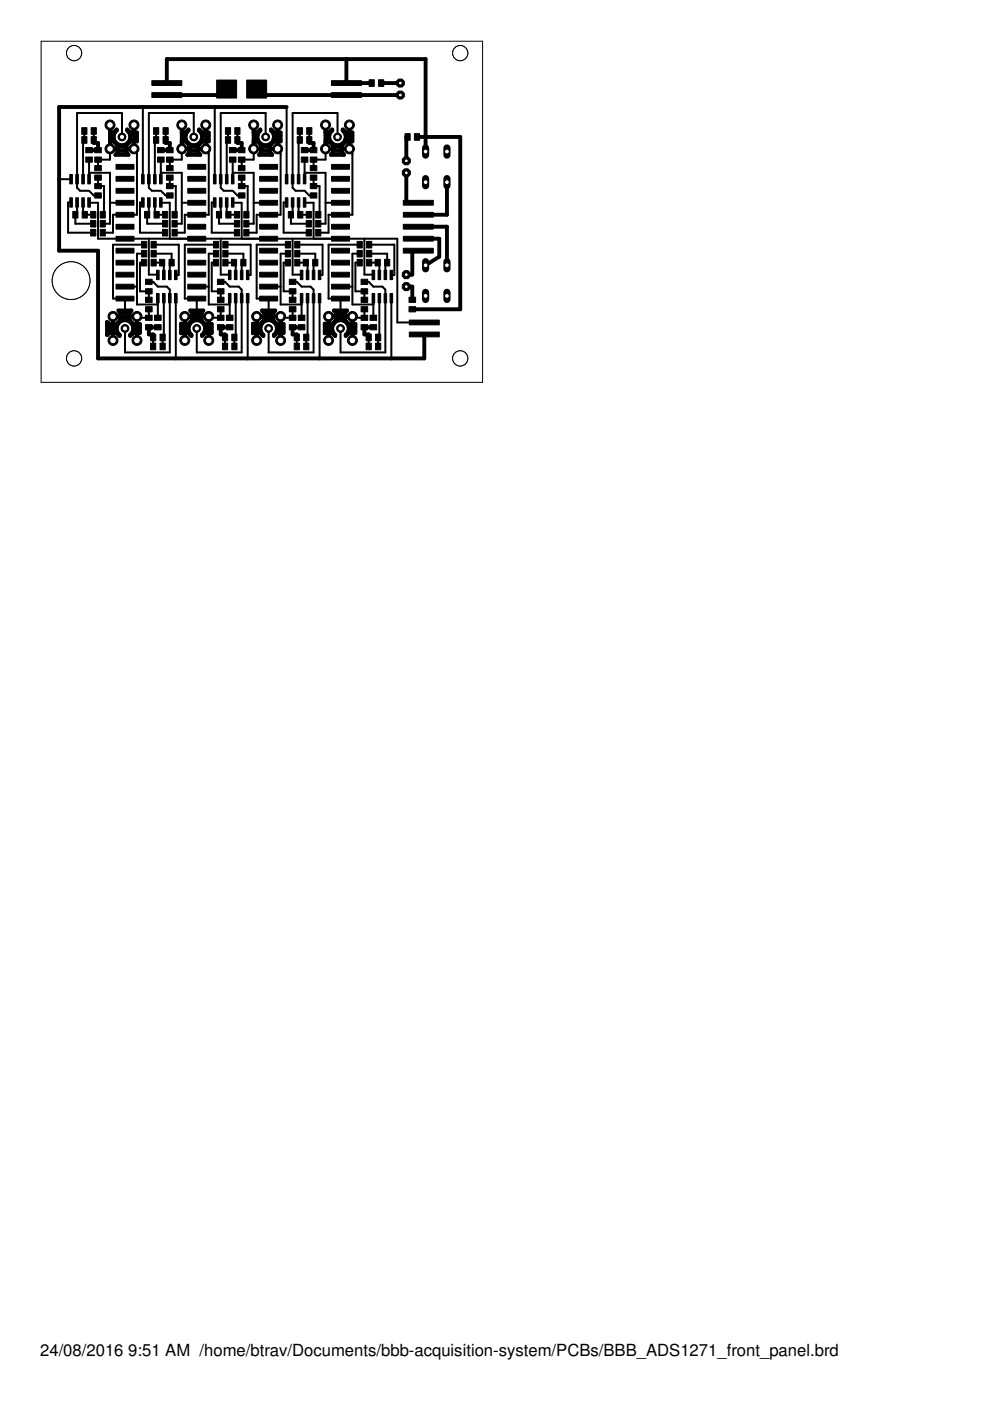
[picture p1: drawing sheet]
<svg xmlns="http://www.w3.org/2000/svg" width="210mm" height="297mm" viewBox="0 0 210 297" stroke-linecap="round" stroke-linejoin="round" font-family="sans-serif">
<defs><g id="words">
<g font-size="3.5">
<text x="8.5" y="287.5">24/08/2016</text>
<text x="27.2" y="287.5">9:51 AM /home/btrav/Documents/bbb-acquisition-system/PCBs/BBB_ADS1271_front_panel.brd</text>
</g>
</g></defs>
<g fill="#000" stroke="#000" stroke-width=".21">
<path d="M32.2 19.6h6.3v1.1h-6.3zM32.2 17.1h6.3v1h-6.3zM45.9 17h4.3v3.8h-4.3zM52.3 17h4.2v3.8h-4.2zM70.3 19.6h6.3v1.1h-6.3zM70.3 17.1h6.3v1h-6.3zM78.3 16.9h1.1v1.4h-1.1zM80.3 16.9h1.1v1.4h-1.1zM14.8 37h.5v2h-.5zM16.1 37h.5v2h-.5zM17.3 37h.6v2h-.6zM17.3 29h1.1v1.4h-1.1z"/>
<path d="M17.3 27.1h1.1v1.4h-1.1zM18.2 33.3h1.4v1.1h-1.4zM18.2 31.3h1.4v1.1h-1.4zM18.6 37h.6v2h-.6zM19.3 29h1.1v1.4h-1.1zM19.3 27.1h1.1v1.4h-1.1zM20.1 31.3h1.4v1.1h-1.4zM20.1 33.3h1.4v1.1h-1.4zM20.1 37.1h1.4v1.1h-1.4zM20.1 35.1h1.4v1.1h-1.4zM20.1 38.9h1.4v1.1h-1.4zM24.6 39.9h3.8v1.1h-3.8z"/>
<path d="M24.6 37.4h3.8v1h-3.8zM24.6 34.9h3.8v1h-3.8zM30 37h.6v2h-.6zM31.3 37h.5v2h-.5zM32.6 37h.5v2h-.5zM32.6 29h1.1v1.4h-1.1zM32.6 27.1h1.1v1.4h-1.1zM33.4 33.3h1.4v1.1h-1.4zM33.4 31.3h1.4v1.1h-1.4zM33.8 37h.6v2h-.6zM34.6 29h1.1v1.4h-1.1zM34.6 27.1h1.1v1.4h-1.1z"/>
<path d="M35.3 31.3h1.4v1.1h-1.4zM35.3 33.3h1.4v1.1h-1.4zM35.3 37.1h1.4v1.1h-1.4zM35.3 35.1h1.4v1.1h-1.4zM35.3 38.9h1.4v1.1h-1.4zM39.8 39.9h3.8v1.1h-3.8zM39.8 37.4h3.8v1h-3.8zM39.8 34.9h3.8v1h-3.8zM45.3 37h.5v2h-.5zM46.5 37h.6v2h-.6zM47.8 37h.5v2h-.5zM47.8 29h1.1v1.4h-1.1z"/>
<path d="M47.8 27.1h1.1v1.4h-1.1zM48.6 33.3h1.4v1.1h-1.4zM48.6 31.3h1.4v1.1h-1.4zM49.1 37h.5v2h-.5zM49.8 29h1.1v1.4h-1.1zM49.8 27.1h1.1v1.4h-1.1zM50.5 31.3h1.4v1.1h-1.4zM50.5 33.3h1.4v1.1h-1.4zM50.5 37.1h1.4v1.1h-1.4zM50.5 35.1h1.4v1.1h-1.4zM50.5 38.9h1.4v1.1h-1.4zM55.1 39.9h3.8v1.1h-3.8z"/>
<path d="M55.1 37.4h3.8v1h-3.8zM55.1 34.9h3.8v1h-3.8zM60.5 37h.5v2h-.5zM61.8 37h.5v2h-.5zM63 29h1.1v1.4h-1.1zM63 27.1h1.1v1.4h-1.1zM63 37h.6v2h-.6zM63.9 33.3h1.4v1.1h-1.4zM63.9 31.3h1.4v1.1h-1.4zM64.3 37h.6v2h-.6zM65 29h1.1v1.4h-1.1zM65 27.1h1.1v1.4h-1.1z"/>
<path d="M65.8 31.3h1.4v1.1h-1.4zM65.8 33.3h1.4v1.1h-1.4zM65.8 37.1h1.4v1.1h-1.4zM65.8 35.1h1.4v1.1h-1.4zM65.8 38.9h1.4v1.1h-1.4zM70.3 39.9h3.8v1.1h-3.8zM70.3 37.4h3.8v1h-3.8zM70.3 34.9h3.8v1h-3.8zM85.9 28.3h1.1v1.4h-1.1zM87.9 28.3h1.1v1.4h-1.1zM14.8 41.9h.5v2h-.5zM15.4 44.8h1.1v1.4h-1.1z"/>
<path d="M16.1 41.9h.5v2h-.5zM17.3 41.9h.6v2h-.6zM17.4 44.8h1.1v1.4h-1.1zM18.6 41.9h.6v2h-.6zM19.2 48.6h1.1v1.4h-1.1zM19.2 46.7h1.1v1.4h-1.1zM19.2 44.8h1.1v1.4h-1.1zM20.1 40.9h1.4v1.1h-1.4zM21.2 48.6h1.1v1.4h-1.1zM21.2 46.7h1.1v1.4h-1.1zM21.2 44.8h1.1v1.4h-1.1zM24.6 57.7h3.8v1h-3.8z"/>
<path d="M24.6 55.2h3.8v1h-3.8zM24.6 52.6h3.8v1.1h-3.8zM24.6 50.1h3.8v1h-3.8zM24.6 47.6h3.8v1h-3.8zM24.6 45h3.8v1h-3.8zM24.6 42.5h3.8v1h-3.8zM30 51.2h1.1v1.4h-1.1zM30 53.1h1.1v1.4h-1.1zM30 55h1.1v1.4h-1.1zM30 41.9h.6v2h-.6zM30.6 44.8h1.1v1.4h-1.1zM30.9 59.2h1.4v1.1h-1.4z"/>
<path d="M31.3 41.9h.5v2h-.5zM32 51.2h1.1v1.4h-1.1zM32 53.1h1.1v1.4h-1.1zM32 55h1.1v1.4h-1.1zM32.6 41.9h.5v2h-.5zM32.7 44.8h1.1v1.4h-1.1zM33.2 57.3h.5v2h-.5zM33.8 55h1.1v1.4h-1.1zM33.8 41.9h.6v2h-.6zM34.5 57.3h.5v2h-.5zM34.5 48.6h1.1v1.4h-1.1zM34.5 46.7h1.1v1.4h-1.1z"/>
<path d="M34.5 44.8h1.1v1.4h-1.1zM35.3 40.9h1.4v1.1h-1.4zM35.7 57.3h.6v2h-.6zM35.8 55h1.1v1.4h-1.1zM36.5 48.6h1.1v1.4h-1.1zM36.5 46.7h1.1v1.4h-1.1zM36.5 44.8h1.1v1.4h-1.1zM37 57.3h.5v2h-.5zM39.8 57.7h3.8v1h-3.8zM39.8 55.2h3.8v1h-3.8zM39.8 52.6h3.8v1.1h-3.8zM39.8 50.1h3.8v1h-3.8z"/>
<path d="M39.8 47.6h3.8v1h-3.8zM39.8 45h3.8v1h-3.8zM39.8 42.5h3.8v1h-3.8zM45.3 51.2h1.1v1.4h-1.1zM45.3 53.1h1.1v1.4h-1.1zM45.3 55h1.1v1.4h-1.1zM45.3 41.9h.5v2h-.5zM45.9 44.8h1.1v1.4h-1.1zM46.1 59.2h1.4v1.1h-1.4zM46.5 41.9h.6v2h-.6zM47.2 51.2h1.1v1.4h-1.1zM47.2 53.1h1.1v1.4h-1.1z"/>
<path d="M47.2 55h1.1v1.4h-1.1zM47.8 41.9h.5v2h-.5zM47.9 44.8h1.1v1.4h-1.1zM48.4 57.3h.6v2h-.6zM49.1 55h1.1v1.4h-1.1zM49.1 41.9h.5v2h-.5zM49.7 57.3h.5v2h-.5zM49.7 48.6h1.1v1.4h-1.1zM49.7 46.7h1.1v1.4h-1.1zM49.7 44.8h1.1v1.4h-1.1zM50.5 40.9h1.4v1.1h-1.4zM51 57.3h.5v2h-.5z"/>
<path d="M51.1 55h1.1v1.4h-1.1zM51.7 48.6h1.1v1.4h-1.1zM51.7 46.7h1.1v1.4h-1.1zM51.7 44.8h1.1v1.4h-1.1zM52.2 57.3h.6v2h-.6zM55.1 57.7h3.8v1h-3.8zM55.1 55.2h3.8v1h-3.8zM55.1 52.6h3.8v1.1h-3.8zM55.1 50.1h3.8v1h-3.8zM55.1 47.6h3.8v1h-3.8zM55.1 45h3.8v1h-3.8zM55.1 42.5h3.8v1h-3.8z"/>
<path d="M60.5 51.2h1.1v1.4h-1.1zM60.5 53.1h1.1v1.4h-1.1zM60.5 55h1.1v1.4h-1.1zM60.5 41.9h.5v2h-.5zM61.1 44.8h1.1v1.4h-1.1zM61.3 59.2h1.4v1.1h-1.4zM61.8 41.9h.5v2h-.5zM62.5 51.2h1.1v1.4h-1.1zM62.5 53.1h1.1v1.4h-1.1zM62.5 55h1.1v1.4h-1.1zM63 41.9h.6v2h-.6zM63.1 44.8h1.1v1.4h-1.1z"/>
<path d="M63.7 57.3h.5v2h-.5zM64.3 55h1.1v1.4h-1.1zM64.3 41.9h.6v2h-.6zM64.9 48.6h1.1v1.4h-1.1zM64.9 46.7h1.1v1.4h-1.1zM64.9 44.8h1.1v1.4h-1.1zM64.9 57.3h.6v2h-.6zM65.8 40.9h1.4v1.1h-1.4zM66.2 57.3h.6v2h-.6zM66.3 55h1.1v1.4h-1.1zM66.9 48.6h1.1v1.4h-1.1zM66.9 46.7h1.1v1.4h-1.1z"/>
<path d="M66.9 44.8h1.1v1.4h-1.1zM67.5 57.3h.5v2h-.5zM70.3 57.7h3.8v1h-3.8zM70.3 55.2h3.8v1h-3.8zM70.3 52.6h3.8v1.1h-3.8zM70.3 50.1h3.8v1h-3.8zM70.3 47.6h3.8v1h-3.8zM70.3 45h3.8v1h-3.8zM70.3 42.5h3.8v1h-3.8zM75.7 51.2h1.1v1.4h-1.1zM75.7 53.1h1.1v1.4h-1.1zM75.7 55h1.1v1.4h-1.1z"/>
<path d="M76.6 59.2h1.4v1.1h-1.4zM77.7 51.2h1.1v1.4h-1.1zM77.7 53.1h1.1v1.4h-1.1zM77.7 55h1.1v1.4h-1.1zM78.9 57.3h.5v2h-.5zM79.5 55h1.1v1.4h-1.1zM80.2 57.3h.5v2h-.5zM81.4 57.3h.6v2h-.6zM81.5 55h1.1v1.4h-1.1zM82.7 57.3h.5v2h-.5zM85.5 52.6h6.4v1.1h-6.4zM85.5 50.1h6.4v1h-6.4z"/>
<path d="M85.5 47.6h6.4v1h-6.4zM85.5 45h6.4v1h-6.4zM85.5 42.5h6.4v1h-6.4zM24.6 62.8h3.8v1h-3.8zM24.6 60.3h3.8v1h-3.8zM30.9 68.8h1.4v1.1h-1.4zM30.9 66.8h1.4v1.1h-1.4zM30.9 63h1.4v1.1h-1.4zM30.9 65h1.4v1.1h-1.4zM30.9 61.2h1.4v1.1h-1.4zM31.9 70.8h1.1v1.4h-1.1zM31.9 72.7h1.1v1.4h-1.1z"/>
<path d="M32.8 66.8h1.4v1.1h-1.4zM32.8 68.8h1.4v1.1h-1.4zM33.2 62.2h.5v2h-.5zM33.9 70.8h1.1v1.4h-1.1zM33.9 72.7h1.1v1.4h-1.1zM34.5 62.2h.5v2h-.5zM35.7 62.2h.6v2h-.6zM37 62.2h.5v2h-.5zM39.8 62.8h3.8v1h-3.8zM39.8 60.3h3.8v1h-3.8zM46.1 68.8h1.4v1.1h-1.4zM46.1 66.8h1.4v1.1h-1.4z"/>
<path d="M46.1 63h1.4v1.1h-1.4zM46.1 65h1.4v1.1h-1.4zM46.1 61.2h1.4v1.1h-1.4zM47.2 70.8h1.1v1.4h-1.1zM47.2 72.7h1.1v1.4h-1.1zM48 66.8h1.4v1.1h-1.4zM48 68.8h1.4v1.1h-1.4zM48.4 62.2h.6v2h-.6zM49.1 70.8h1.1v1.4h-1.1zM49.1 72.7h1.1v1.4h-1.1zM49.7 62.2h.5v2h-.5zM51 62.2h.5v2h-.5z"/>
<path d="M52.2 62.2h.6v2h-.6zM55.1 62.8h3.8v1h-3.8zM55.1 60.3h3.8v1h-3.8zM61.3 68.8h1.4v1.1h-1.4zM61.3 66.8h1.4v1.1h-1.4zM61.3 63h1.4v1.1h-1.4zM61.3 65h1.4v1.1h-1.4zM61.3 61.2h1.4v1.1h-1.4zM62.4 70.8h1.1v1.4h-1.1zM62.4 72.7h1.1v1.4h-1.1zM63.2 66.8h1.4v1.1h-1.4zM63.2 68.8h1.4v1.1h-1.4z"/>
<path d="M63.7 62.2h.5v2h-.5zM64.4 70.8h1.1v1.4h-1.1zM64.4 72.7h1.1v1.4h-1.1zM64.9 62.2h.6v2h-.6zM66.2 62.2h.6v2h-.6zM67.5 62.2h.5v2h-.5zM70.3 62.8h3.8v1h-3.8zM70.3 60.3h3.8v1h-3.8zM76.6 68.8h1.4v1.1h-1.4zM76.6 66.8h1.4v1.1h-1.4zM76.6 63h1.4v1.1h-1.4zM76.6 65h1.4v1.1h-1.4z"/>
<path d="M76.6 61.2h1.4v1.1h-1.4zM77.6 70.8h1.1v1.4h-1.1zM77.6 72.7h1.1v1.4h-1.1zM78.5 66.8h1.4v1.1h-1.4zM78.5 68.8h1.4v1.1h-1.4zM78.9 62.2h.5v2h-.5zM79.6 70.8h1.1v1.4h-1.1zM79.6 72.7h1.1v1.4h-1.1zM80.2 62.2h.5v2h-.5zM81.4 62.2h.6v2h-.6zM82.7 62.2h.5v2h-.5zM86.7 63h1.4v1.1h-1.4z"/>
<path d="M86.7 65h1.4v1.1h-1.4zM86.8 70.4h6.3v1h-6.3zM86.8 67.9h6.3v1h-6.3z"/>
</g>
<g fill="none" stroke="#000" stroke-width=".83">
<path d="M35.4 17.6v-5.1h54.8v19.6M48 18.9l.2 1.3h-12.8M54.4 18.9l-.1 1.3h30.6M73.4 12.5v5.1h5.4M80.8 17.6h4.1M19.9 29.7v.6h.9v1.5h-1.9M23.3 28.2l1-.3 .4-.4v.2a1.76 1.76 0 0 0-.1 2.6 1.76 1.76 0 0 0 2.5 0 1.76 1.76 0 0 0-.1-2.6v-.2a1.78 1.78 0 0 0 2 .6v1.9a1.71 1.71 0 0 0-2.3 1.9M23.3 30.3h.1M23.3 26.5h.1M23.3 29.9a1.68 1.68 0 0 1 1.7 2M23.3 31.6h1.7M23.3 26.5v5.1"/>
<path d="M23.3 31.1h.1M23.3 29.5h.9M23.3 28.8h.8M23.3 28h.1M23.3 27.2h.1M24.2 28h.2M24.5 30.3h.2M24.6 32.7h2.5M25 31.1h1.8M25 31.9l-.4 .8M25 31.9h1.7M26.7 31.6h2.3"/>
<path d="M26.7 31.9l.5 .9h-2.7l.1-.1M27 30.3h.2M27.3 28h.3M27.5 29.5h1.5M27.6 28.8h1.4M28.4 30.3h.1M28.4 26.5v1.7M28.4 29.9v1.7M28.4 26.5h.1M28.4 31.1h.1M28.4 28h.1M28.4 27.2h.1"/>
<path d="M35.1 29.7v.6h.9v1.5h-1.9M38.5 28.2a1.68 1.68 0 0 0 1.5-.7v.2a1.76 1.76 0 0 0-.2 2.6 1.76 1.76 0 0 0 2.6 0 1.76 1.76 0 0 0-.2-2.6v-.2a1.72 1.72 0 0 0 2.1 .6v1.9a1.69 1.69 0 0 0-2.3 1.9M38.5 29.9a1.71 1.71 0 0 1 1.7 2M38.5 30.3h.1M38.5 31.6h1.8M38.5 31.1h.1M38.5 29.5h.9M38.5 28.8h.8M38.5 28h.1M38.5 27.2h.1M38.6 26.5l-.1 5.1M39.4 28h.3"/>
<path d="M39.7 30.3h.2M39.9 32.7h2.4M40.2 31.1h1.8M40.2 31.9h1.8M40.2 31.9l-.4 .8M41.9 31.6h2.4M42 31.9l.5 .9h-2.8l.1-.1M42.2 30.3h.2M42.5 28h.3M42.8 29.5h1.5M42.8 28.8h1.5M43.6 30.3h.1"/>
<path d="M43.6 26.5h.1M43.6 31.1h.1M43.6 28h.1M43.6 27.2h.1M43.6 26.5v1.7M43.6 29.9v1.7M50.3 29.7v.6h.9v1.5h-1.9M53.8 28.2l.7-.2 .7-.5v.2a1.76 1.76 0 0 0-.2 2.6 1.76 1.76 0 0 0 2.6 0 1.76 1.76 0 0 0-.2-2.6v-.2a1.74 1.74 0 0 0 2.1 .6v1.9a1.71 1.71 0 0 0-2.3 1.9M53.8 30.3h.1M53.8 26.5h.1M53.8 29.9a1.68 1.68 0 0 1 1.7 2M53.8 31.6h1.7"/>
<path d="M53.8 31.1h.1M53.8 29.5h.9M53.8 28.8h.8M53.8 28h.1M53.8 27.2h.1M53.8 26.5v5.1M54.6 28h.3M55 30.3h.2M55.1 32.7l-.2 .1h2.8l-.1-.1M55.1 32.7h2.5M55.4 31.1h1.8M55.5 31.9h1.7"/>
<path d="M55.5 31.9l-.4 .8M57.1 31.6h2.4M57.2 31.9l.4 .8M57.5 30.3h.2M57.7 28h.3M58 29.5h1.5M58.1 28.8h1.4M58.9 30.3h.1M58.9 26.5h.1M58.9 31.1h.1M58.9 28h.1M58.9 27.2h.1"/>
<path d="M58.9 26.5v1.7M58.9 29.9v1.7M60.8 22.7h-48.3v30.4h8.3v22.9h69.2v-5.1M65.6 29.7v.6h.9v1.5h-1.9M69 28.2a1.75 1.75 0 0 0 1.4-.7v.2a1.76 1.76 0 0 0-.1 2.6 1.76 1.76 0 0 0 2.5 0 1.76 1.76 0 0 0-.1-2.6v-.2a1.74 1.74 0 0 0 2 .6v1.9a1.7 1.7 0 0 0-2.3 1.9M69 30.3h.1M69 29.9a1.71 1.71 0 0 1 1.7 2M69 31.6h1.7M69 31.1h.1M69 29.5h.9M69 28.8h.8M69 28h.1"/>
<path d="M69 27.2h.1M69 26.5v5.1M69.8 28h.3M70.2 30.3h.2M70.3 32.7h2.5M70.7 31.1h1.8M70.7 31.9l-.5 .9h2.7l-.5-.9M70.7 31.9h1.7M72.4 31.6h2.3M72.7 30.3h.2M73 28h.3M73.2 29.5h1.5"/>
<path d="M73.3 28.8h1.4M74.1 30.3h.1M74.1 26.5h.1M74.1 31.1h.1M74.1 28h.1M74.1 27.2h.1M74.1 26.5v1.7M74.1 29.9v1.7M86.1 36.6v6.4h2.6M86.4 29h-.3v5.1M88.4 29h9.2v36.6h-10.2M94.8 38.6v6.9h-6.1"/>
<path d="M88.7 53.1h-1.3v5.1h-1.3M88.7 48.1h6.1v8.1M88.7 50.6h4.4v3.8l-2.9 1.8M22.7 70.9h.1M22.7 69.4h2M22.7 70.1h2.1M22.7 68.6h.4M24 70.9h.1M24 70.5v1.7M24 72.2h.1M24 71.7h.1M24 68.6h.1"/>
<path d="M24 67.8h.1M24.8 68.6h.3M25.1 70.9h.2M25.4 66.2h2.2M25.5 67.8h2M25.7 67a1.71 1.71 0 0 1-1.1 1.7 1.71 1.71 0 0 1-1.9-.4v2.7a1.73 1.73 0 0 1 2.7 .2v-.2a1.76 1.76 0 0 1-.2-2.6 1.76 1.76 0 0 1 2.6 0 1.76 1.76 0 0 1-.2 2.6v.2a1.76 1.76 0 0 1 2.1-.6v-1.9a1.7 1.7 0 0 1-2.4-1.7M25.7 67.1h-1.7v1.7M25.7 67l-.2-.6-.4-.6h2.8l-.4 .6-.2 .6M25.7 67h1.6M27.3 67.1h1.8l-.1 1.7M27.7 70.9h.2M27.9 68.6h.3"/>
<path d="M28.2 70.1h1.5M28.2 69.4h1.5M29 70.9h.1M29 72.2h.1M29 70.5v1.7M29 71.7h.1M29 68.6h.1M29 67.8h.1M33.5 69.4h-1.9v1.5h.9v.6M38.4 69.4h1.6M38.4 70.1h1.6M39.2 70.9h.1"/>
<path d="M39.2 70.5v1.7M39.2 71.7h.1M39.2 68.6h.1M39.2 67.8h.1M40 68.6h.3M40.3 70.9h.2M40.7 66.2h2.1M40.7 67.8h2M40.9 67a1.71 1.71 0 0 1-2.5 1.6v2.1a1.73 1.73 0 0 1 2.2 .5v-.2a1.76 1.76 0 0 1-.2-2.6 1.76 1.76 0 0 1 2.6 0 1.76 1.76 0 0 1-.2 2.6v.2a1.74 1.74 0 0 1 2.1-.6v-1.9a1.7 1.7 0 0 1-2.4-1.7M40.9 67.1h-1.7v1.7M40.9 67l-.2-.6-.4-.6h2.8l-.4 .6-.2 .6M40.9 67h1.6"/>
<path d="M42.5 67.1h1.8v1.7M42.9 70.9h.2M43.1 68.6h.3M43.4 70.1h1.5M43.5 69.4h1.4M44.3 70.9h.1M44.3 72.2h.1M44.3 71.7h.1M44.3 68.6h.1M44.3 67.8h.1M44.3 70.5v1.7M48.7 69.4h-1.9v1.5h.9v.6"/>
<path d="M53.6 69.4h1.6M53.6 70.1h1.7M53.6 70.7h.1M53.6 68.6v2.1M53.6 68.6h.1M54.4 70.9h.1M54.4 72.2h.1M54.4 71.7h.1M54.4 68.6h.1M54.4 67.8h.1M54.4 70.5v1.7M55.3 68.6h.3"/>
<path d="M55.6 70.9h.2M55.9 66.2h2.1M56 67.8h1.9M56.1 67a1.72 1.72 0 0 1-2.4 1.6M56.1 67.1h-1.7v1.7M56.1 67l-.1-.6-.4-.6h2.8l-.4 .6-.2 .6M56.1 67h1.7M57.8 67a1.7 1.7 0 0 0 2.3 1.7v1.9a1.72 1.72 0 0 0-2 .6v-.2a1.76 1.76 0 0 0 .1-2.6 1.76 1.76 0 0 0-2.5 0 1.76 1.76 0 0 0 .1 2.6v.2a1.73 1.73 0 0 0-2.1-.5M57.8 67.1h1.7v1.7M58.1 70.9h.2M58.4 68.6h.2M58.6 70.1h1.5"/>
<path d="M58.7 69.4h1.4M59.5 70.9h.1M59.5 72.2h.1M59.5 71.7h.1M59.5 68.6h.1M59.5 67.8h.1M59.5 70.5v1.7M63.9 69.4h-1.9v1.5h.9v.6M68.9 69.4h1.5M68.9 70.1h1.6M69.7 70.9h.1M69.7 70.5v1.7"/>
<path d="M69.7 71.7h.1M69.7 68.6h.1M69.7 67.8h.1M70.5 68.6h.3M70.8 70.9h.2M71.1 66.2h2.2M71.2 67.8h2M71.4 67a1.69 1.69 0 0 1-2.5 1.6v2.1a1.79 1.79 0 0 1 2.2 .5v-.2a1.76 1.76 0 0 1-.2-2.6 1.76 1.76 0 0 1 2.6 0 1.76 1.76 0 0 1-.2 2.6v.2a1.74 1.74 0 0 1 2.1-.6v-1.9a1.68 1.68 0 0 1-2.4-1.7M71.4 67.1h-1.7v1.7M71.4 67l-.2-.6-.4-.6h2.8l-.4 .6-.2 .6M71.4 67h1.6M73 67.1h1.7v1.7"/>
<path d="M73.4 70.9h.2M73.6 68.6h.3M73.9 70.1h1.5M73.9 69.4h1.5M74.7 70.9h.1M74.7 72.2h.1M74.7 71.7h.1M74.7 68.6h.1M74.7 67.8h.1M74.7 70.5v1.7M79.2 69.4h-1.9v1.5h.9v.6M86.1 60.8h1.3v2.8"/>
</g>
<g fill="none" stroke="#000" stroke-width=".42">
<path d="M12.5 38h2.6M17.9 27.8v1.9l-.3 .6v7.7M18.9 33.8v4.2M18.9 36.6h4.4v10.8h-1.5M19.9 27.8v1.9M20.8 37.7v1.8h1.3v6h-.3M23.3 26.5v7.3h-2.5v1.8M24 31.3l-.7 .3M25.9 29v-5h-9.6v15.8l.7 .6h1.9l1 1h.9M28.4 26.5v5.1h.6v13.9h-5v3.8h-2.2M30.3 22.7v15.3M33.1 27.8v1.9l-.3 .6v7.7"/>
<path d="M34.1 33.8v4.2M34.1 36.6h4.4v10.8h-1.5M35.1 27.8v1.9M36 37.7v1.8h1.3v6h-.3M38.5 26.5v7.3h-2.5v1.8M39.2 31.3l-.7 .3M41.1 29v-5h-9.5v15.8l.6 .6h1.9l1 1h.9M43.6 26.5v5.1h.7v13.9h-5.1v3.8h-2.2M45.5 22.7v15.3M48.3 27.8v1.9l-.2 .6v7.7M49.3 33.8v4.2M49.3 36.6h4.5v10.8h-1.6"/>
<path d="M50.3 27.8v1.9M51.2 37.7v1.8h1.3v6h-.3M53.8 26.5v7.3h-2.6v1.8M54.4 31.3l-.6 .3M56.3 29v-5h-9.5v15.8l.6 .6h1.9l1 1h.9M58.9 26.5v5.1h.6v13.9h-5.1v3.8h-2.2M60.8 22.7v15.3M63.6 27.8v1.9l-.3 .6v7.7M64.6 33.8v4.2M64.6 36.6h4.4v10.8h-1.5M65.6 27.8v1.9M66.5 37.7v1.8h1.3v6h-.3"/>
<path d="M69 26.5v7.3h-2.5v1.8M69.7 31.3l-.7 .3M71.6 29v-5h-9.6v15.8l.7 .6h1.9l1 1h.9M74.1 26.5v5.1h.6v13.9h-5v3.8h-2.2M15.1 42.9h-.7v6.4h5.4M16.3 42.9v2.6h-.3v1.9h3.8M17.6 42.9v2.6h2.2M18.9 42.9l1.9 .1v7.6h63.4v17.8h5.8M23.3 43h3.2M30.3 42.9h-.6v6.4h5.3M30.6 51.9h-6.6v11.4h2.5v3.8M30.6 55.7h-.9v6.1h1.9v1.8"/>
<path d="M30.6 53.8h-1.6v10.8h4.5M31.6 59.8h.9l1 1h1.9l.6 .6v13.3h-9.5v-5.1M31.6 50.6v7.6l1.9 .1M31.6 42.9v2.6h-.4v1.9h3.8M32.6 51.9h5.3v6.4h-.6M32.6 55.7h2.1v2.6M32.6 53.8h3.8v1.9h-.4v2.6M32.8 42.9v2.6h2.2M34.1 42.9l1.9 .1v7.6M38.5 43h3.2M45.5 42.9h-.6v6.4h5.3M45.8 51.9h-6.6v11.4h2.5v3.8"/>
<path d="M45.8 55.7h-.9v6.1h1.9v1.8M45.8 53.8h-1.5v10.8h4.4M46.8 59.8h.9l1 1h1.9l.6 .6v13.3h-9.5v-5.1M46.8 50.6v7.6l1.9 .1M46.8 42.9v2.6h-.4v1.9h3.8M47.8 51.9h5.3v6.4h-.6M47.8 55.7h2.2v2.6M47.8 53.8h3.8v1.9h-.4v2.6M48.1 42.9v2.6h2.1M49.3 42.9l1.9 .1v7.6M53.8 43h3.2M60.8 42.9h-.7v6.4h5.4"/>
<path d="M61 51.9h-6.6v11.4h2.6v3.8M61 55.7h-.9v6.1h1.9v1.8M61 53.8h-1.5v10.8h4.4M62 59.8h.9l1 1h1.9l.7 .6v13.3h-9.5v-5.1M62 50.6v7.6l1.9 .1M62 42.9v2.6h-.3v1.9h3.8M63 51.9h5.4v6.4h-.6M63 55.7h2.2v2.6M63 53.8h3.8v1.9h-.3v2.6M63.3 42.9v2.6h2.2M64.6 42.9l1.9 .1v7.6M69 43h3.2"/>
<path d="M76.3 51.9h-6.6v11.4h2.5v3.8M76.3 55.7h-.9v6.1h1.9v1.8M76.3 53.8h-1.6v10.8h4.5M77.3 59.8h.9l1 1h1.9l.6 .6v13.3h-9.5v-5.1M77.3 50.6v7.6l1.9 .1M78.3 51.9h5.3v6.4h-.6M78.3 55.7h2.1v2.6M78.3 53.8h3.8v1.9h-.4v2.6M24 72.2v-5.1h5v5.1M26.5 60.8h2.5M31.6 65.6v1.8h-2.6M32.5 71.5v1.9"/>
<path d="M33.5 63.2v4.2M34.7 63.2v7.7l-.2 .6v1.9M37.3 63.2v12.8M39.2 72.2v-5.1h5.1v5.1M41.7 60.8h2.6M46.8 65.6v1.8h-2.5M47.7 71.5v1.9M48.7 63.2v4.2M50 63.2v7.7l-.3 .6v1.9M52.5 63.2v12.8M54.4 72.2v-5.1h5.1v5.1M57 60.8h2.5"/>
<path d="M62 65.6v1.8h-2.5M62.9 71.5v1.9M63.9 63.2v4.2M65.2 63.2v7.7l-.3 .6v1.9M67.8 63.2v12.8M69.7 72.2v-5.1h5v5.1M72.2 60.8h2.5M77.3 65.6v1.8h-2.6M78.2 71.5v1.9M79.2 63.2v4.2M80.4 63.2v7.7l-.2 .6v1.9M83 63.2v12.8"/>
</g>
<circle cx="26.5" cy="69.6" r=".83" fill="#000" stroke="#000" stroke-width=".21"/>
<circle cx="26.5" cy="69.6" r=".55" fill="#fff" stroke="#000" stroke-width=".21"/>
<circle cx="29" cy="72.2" r="1.06" fill="#000" stroke="#000" stroke-width=".21"/>
<circle cx="29" cy="72.2" r=".7" fill="#fff" stroke="#000" stroke-width=".21"/>
<circle cx="24" cy="72.2" r="1.06" fill="#000" stroke="#000" stroke-width=".21"/>
<circle cx="24" cy="72.2" r=".7" fill="#fff" stroke="#000" stroke-width=".21"/>
<circle cx="24" cy="67.1" r="1.06" fill="#000" stroke="#000" stroke-width=".21"/>
<circle cx="24" cy="67.1" r=".7" fill="#fff" stroke="#000" stroke-width=".21"/>
<circle cx="29" cy="67.1" r="1.06" fill="#000" stroke="#000" stroke-width=".21"/>
<circle cx="29" cy="67.1" r=".7" fill="#fff" stroke="#000" stroke-width=".21"/>
<circle cx="86.1" cy="36.6" r=".92" fill="#000" stroke="#000" stroke-width=".21"/>
<circle cx="86.1" cy="36.6" r=".4" fill="#fff" stroke="#000" stroke-width=".21"/>
<circle cx="86.1" cy="34.1" r=".92" fill="#000" stroke="#000" stroke-width=".21"/>
<circle cx="86.1" cy="34.1" r=".4" fill="#fff" stroke="#000" stroke-width=".21"/>
<circle cx="86.1" cy="58.2" r=".92" fill="#000" stroke="#000" stroke-width=".21"/>
<circle cx="86.1" cy="58.2" r=".4" fill="#fff" stroke="#000" stroke-width=".21"/>
<circle cx="86.1" cy="60.8" r=".92" fill="#000" stroke="#000" stroke-width=".21"/>
<circle cx="86.1" cy="60.8" r=".4" fill="#fff" stroke="#000" stroke-width=".21"/>
<circle cx="84.9" cy="20.2" r=".92" fill="#000" stroke="#000" stroke-width=".21"/>
<circle cx="84.9" cy="20.2" r=".4" fill="#fff" stroke="#000" stroke-width=".21"/>
<circle cx="84.9" cy="17.6" r=".92" fill="#000" stroke="#000" stroke-width=".21"/>
<circle cx="84.9" cy="17.6" r=".4" fill="#fff" stroke="#000" stroke-width=".21"/>
<path d="M94.8 31.4v1.5" fill="none" stroke="#000" stroke-width="1.5"/>
<circle cx="94.8" cy="32.1" r=".51" fill="#fff" stroke="#000" stroke-width=".21"/>
<path d="M94.8 37.9v1.5" fill="none" stroke="#000" stroke-width="1.5"/>
<circle cx="94.8" cy="38.6" r=".51" fill="#fff" stroke="#000" stroke-width=".21"/>
<path d="M90.2 31.4v1.5" fill="none" stroke="#000" stroke-width="1.5"/>
<circle cx="90.2" cy="32.1" r=".51" fill="#fff" stroke="#000" stroke-width=".21"/>
<path d="M90.2 37.9v1.5" fill="none" stroke="#000" stroke-width="1.5"/>
<circle cx="90.2" cy="38.6" r=".51" fill="#fff" stroke="#000" stroke-width=".21"/>
<path d="M94.8 55.5v1.5" fill="none" stroke="#000" stroke-width="1.5"/>
<circle cx="94.8" cy="56.2" r=".51" fill="#fff" stroke="#000" stroke-width=".21"/>
<path d="M94.8 62v1.5" fill="none" stroke="#000" stroke-width="1.5"/>
<circle cx="94.8" cy="62.7" r=".51" fill="#fff" stroke="#000" stroke-width=".21"/>
<path d="M90.2 55.5v1.5" fill="none" stroke="#000" stroke-width="1.5"/>
<circle cx="90.2" cy="56.2" r=".51" fill="#fff" stroke="#000" stroke-width=".21"/>
<path d="M90.2 62v1.5" fill="none" stroke="#000" stroke-width="1.5"/>
<circle cx="90.2" cy="62.7" r=".51" fill="#fff" stroke="#000" stroke-width=".21"/>
<circle cx="41.7" cy="69.6" r=".83" fill="#000" stroke="#000" stroke-width=".21"/>
<circle cx="41.7" cy="69.6" r=".55" fill="#fff" stroke="#000" stroke-width=".21"/>
<circle cx="44.3" cy="72.2" r="1.06" fill="#000" stroke="#000" stroke-width=".21"/>
<circle cx="44.3" cy="72.2" r=".7" fill="#fff" stroke="#000" stroke-width=".21"/>
<circle cx="39.2" cy="72.2" r="1.06" fill="#000" stroke="#000" stroke-width=".21"/>
<circle cx="39.2" cy="72.2" r=".7" fill="#fff" stroke="#000" stroke-width=".21"/>
<circle cx="39.2" cy="67.1" r="1.06" fill="#000" stroke="#000" stroke-width=".21"/>
<circle cx="39.2" cy="67.1" r=".7" fill="#fff" stroke="#000" stroke-width=".21"/>
<circle cx="44.3" cy="67.1" r="1.06" fill="#000" stroke="#000" stroke-width=".21"/>
<circle cx="44.3" cy="67.1" r=".7" fill="#fff" stroke="#000" stroke-width=".21"/>
<circle cx="57" cy="69.6" r=".83" fill="#000" stroke="#000" stroke-width=".21"/>
<circle cx="57" cy="69.6" r=".55" fill="#fff" stroke="#000" stroke-width=".21"/>
<circle cx="59.5" cy="72.2" r="1.06" fill="#000" stroke="#000" stroke-width=".21"/>
<circle cx="59.5" cy="72.2" r=".7" fill="#fff" stroke="#000" stroke-width=".21"/>
<circle cx="54.4" cy="72.2" r="1.06" fill="#000" stroke="#000" stroke-width=".21"/>
<circle cx="54.4" cy="72.2" r=".7" fill="#fff" stroke="#000" stroke-width=".21"/>
<circle cx="54.4" cy="67.1" r="1.06" fill="#000" stroke="#000" stroke-width=".21"/>
<circle cx="54.4" cy="67.1" r=".7" fill="#fff" stroke="#000" stroke-width=".21"/>
<circle cx="59.5" cy="67.1" r="1.06" fill="#000" stroke="#000" stroke-width=".21"/>
<circle cx="59.5" cy="67.1" r=".7" fill="#fff" stroke="#000" stroke-width=".21"/>
<circle cx="72.2" cy="69.6" r=".83" fill="#000" stroke="#000" stroke-width=".21"/>
<circle cx="72.2" cy="69.6" r=".55" fill="#fff" stroke="#000" stroke-width=".21"/>
<circle cx="74.7" cy="72.2" r="1.06" fill="#000" stroke="#000" stroke-width=".21"/>
<circle cx="74.7" cy="72.2" r=".7" fill="#fff" stroke="#000" stroke-width=".21"/>
<circle cx="69.7" cy="72.2" r="1.06" fill="#000" stroke="#000" stroke-width=".21"/>
<circle cx="69.7" cy="72.2" r=".7" fill="#fff" stroke="#000" stroke-width=".21"/>
<circle cx="69.7" cy="67.1" r="1.06" fill="#000" stroke="#000" stroke-width=".21"/>
<circle cx="69.7" cy="67.1" r=".7" fill="#fff" stroke="#000" stroke-width=".21"/>
<circle cx="74.7" cy="67.1" r="1.06" fill="#000" stroke="#000" stroke-width=".21"/>
<circle cx="74.7" cy="67.1" r=".7" fill="#fff" stroke="#000" stroke-width=".21"/>
<circle cx="25.9" cy="29" r=".83" fill="#000" stroke="#000" stroke-width=".21"/>
<circle cx="25.9" cy="29" r=".55" fill="#fff" stroke="#000" stroke-width=".21"/>
<circle cx="23.3" cy="26.5" r="1.06" fill="#000" stroke="#000" stroke-width=".21"/>
<circle cx="23.3" cy="26.5" r=".7" fill="#fff" stroke="#000" stroke-width=".21"/>
<circle cx="28.4" cy="26.5" r="1.06" fill="#000" stroke="#000" stroke-width=".21"/>
<circle cx="28.4" cy="26.5" r=".7" fill="#fff" stroke="#000" stroke-width=".21"/>
<circle cx="28.4" cy="31.6" r="1.06" fill="#000" stroke="#000" stroke-width=".21"/>
<circle cx="28.4" cy="31.6" r=".7" fill="#fff" stroke="#000" stroke-width=".21"/>
<circle cx="23.3" cy="31.6" r="1.06" fill="#000" stroke="#000" stroke-width=".21"/>
<circle cx="23.3" cy="31.6" r=".7" fill="#fff" stroke="#000" stroke-width=".21"/>
<circle cx="41.1" cy="29" r=".83" fill="#000" stroke="#000" stroke-width=".21"/>
<circle cx="41.1" cy="29" r=".55" fill="#fff" stroke="#000" stroke-width=".21"/>
<circle cx="38.5" cy="26.5" r="1.06" fill="#000" stroke="#000" stroke-width=".21"/>
<circle cx="38.5" cy="26.5" r=".7" fill="#fff" stroke="#000" stroke-width=".21"/>
<circle cx="43.6" cy="26.5" r="1.06" fill="#000" stroke="#000" stroke-width=".21"/>
<circle cx="43.6" cy="26.5" r=".7" fill="#fff" stroke="#000" stroke-width=".21"/>
<circle cx="43.6" cy="31.6" r="1.06" fill="#000" stroke="#000" stroke-width=".21"/>
<circle cx="43.6" cy="31.6" r=".7" fill="#fff" stroke="#000" stroke-width=".21"/>
<circle cx="38.5" cy="31.6" r="1.06" fill="#000" stroke="#000" stroke-width=".21"/>
<circle cx="38.5" cy="31.6" r=".7" fill="#fff" stroke="#000" stroke-width=".21"/>
<circle cx="56.3" cy="29" r=".83" fill="#000" stroke="#000" stroke-width=".21"/>
<circle cx="56.3" cy="29" r=".55" fill="#fff" stroke="#000" stroke-width=".21"/>
<circle cx="53.8" cy="26.5" r="1.06" fill="#000" stroke="#000" stroke-width=".21"/>
<circle cx="53.8" cy="26.5" r=".7" fill="#fff" stroke="#000" stroke-width=".21"/>
<circle cx="58.9" cy="26.5" r="1.06" fill="#000" stroke="#000" stroke-width=".21"/>
<circle cx="58.9" cy="26.5" r=".7" fill="#fff" stroke="#000" stroke-width=".21"/>
<circle cx="58.9" cy="31.6" r="1.06" fill="#000" stroke="#000" stroke-width=".21"/>
<circle cx="58.9" cy="31.6" r=".7" fill="#fff" stroke="#000" stroke-width=".21"/>
<circle cx="53.8" cy="31.6" r="1.06" fill="#000" stroke="#000" stroke-width=".21"/>
<circle cx="53.8" cy="31.6" r=".7" fill="#fff" stroke="#000" stroke-width=".21"/>
<circle cx="71.6" cy="29" r=".83" fill="#000" stroke="#000" stroke-width=".21"/>
<circle cx="71.6" cy="29" r=".55" fill="#fff" stroke="#000" stroke-width=".21"/>
<circle cx="69" cy="26.5" r="1.06" fill="#000" stroke="#000" stroke-width=".21"/>
<circle cx="69" cy="26.5" r=".7" fill="#fff" stroke="#000" stroke-width=".21"/>
<circle cx="74.1" cy="26.5" r="1.06" fill="#000" stroke="#000" stroke-width=".21"/>
<circle cx="74.1" cy="26.5" r=".7" fill="#fff" stroke="#000" stroke-width=".21"/>
<circle cx="74.1" cy="31.6" r="1.06" fill="#000" stroke="#000" stroke-width=".21"/>
<circle cx="74.1" cy="31.6" r=".7" fill="#fff" stroke="#000" stroke-width=".21"/>
<circle cx="69" cy="31.6" r="1.06" fill="#000" stroke="#000" stroke-width=".21"/>
<circle cx="69" cy="31.6" r=".7" fill="#fff" stroke="#000" stroke-width=".21"/>
<g fill="none" stroke="#000" stroke-width=".21">
<path d="M8.7 8.7h93.6v72.4h-93.6z"/>
<circle cx="15.7" cy="11.3" r="1.61"/>
</g>
<circle cx="15.7" cy="11.3" r="1.61" fill="#fff" stroke="#000" stroke-width=".21"/>
<circle cx="15.1" cy="59.5" r="4" fill="none" stroke="#000" stroke-width=".21"/>
<circle cx="15.1" cy="59.5" r="4" fill="#fff" stroke="#000" stroke-width=".21"/>
<circle cx="97.6" cy="11.3" r="1.61" fill="none" stroke="#000" stroke-width=".21"/>
<circle cx="97.6" cy="11.3" r="1.61" fill="#fff" stroke="#000" stroke-width=".21"/>
<circle cx="97.6" cy="76" r="1.61" fill="none" stroke="#000" stroke-width=".21"/>
<circle cx="97.6" cy="76" r="1.61" fill="#fff" stroke="#000" stroke-width=".21"/>
<circle cx="15.7" cy="76" r="1.61" fill="none" stroke="#000" stroke-width=".21"/>
<circle cx="15.7" cy="76" r="1.61" fill="#fff" stroke="#000" stroke-width=".21"/>
<use href="#words"/>
</svg>
